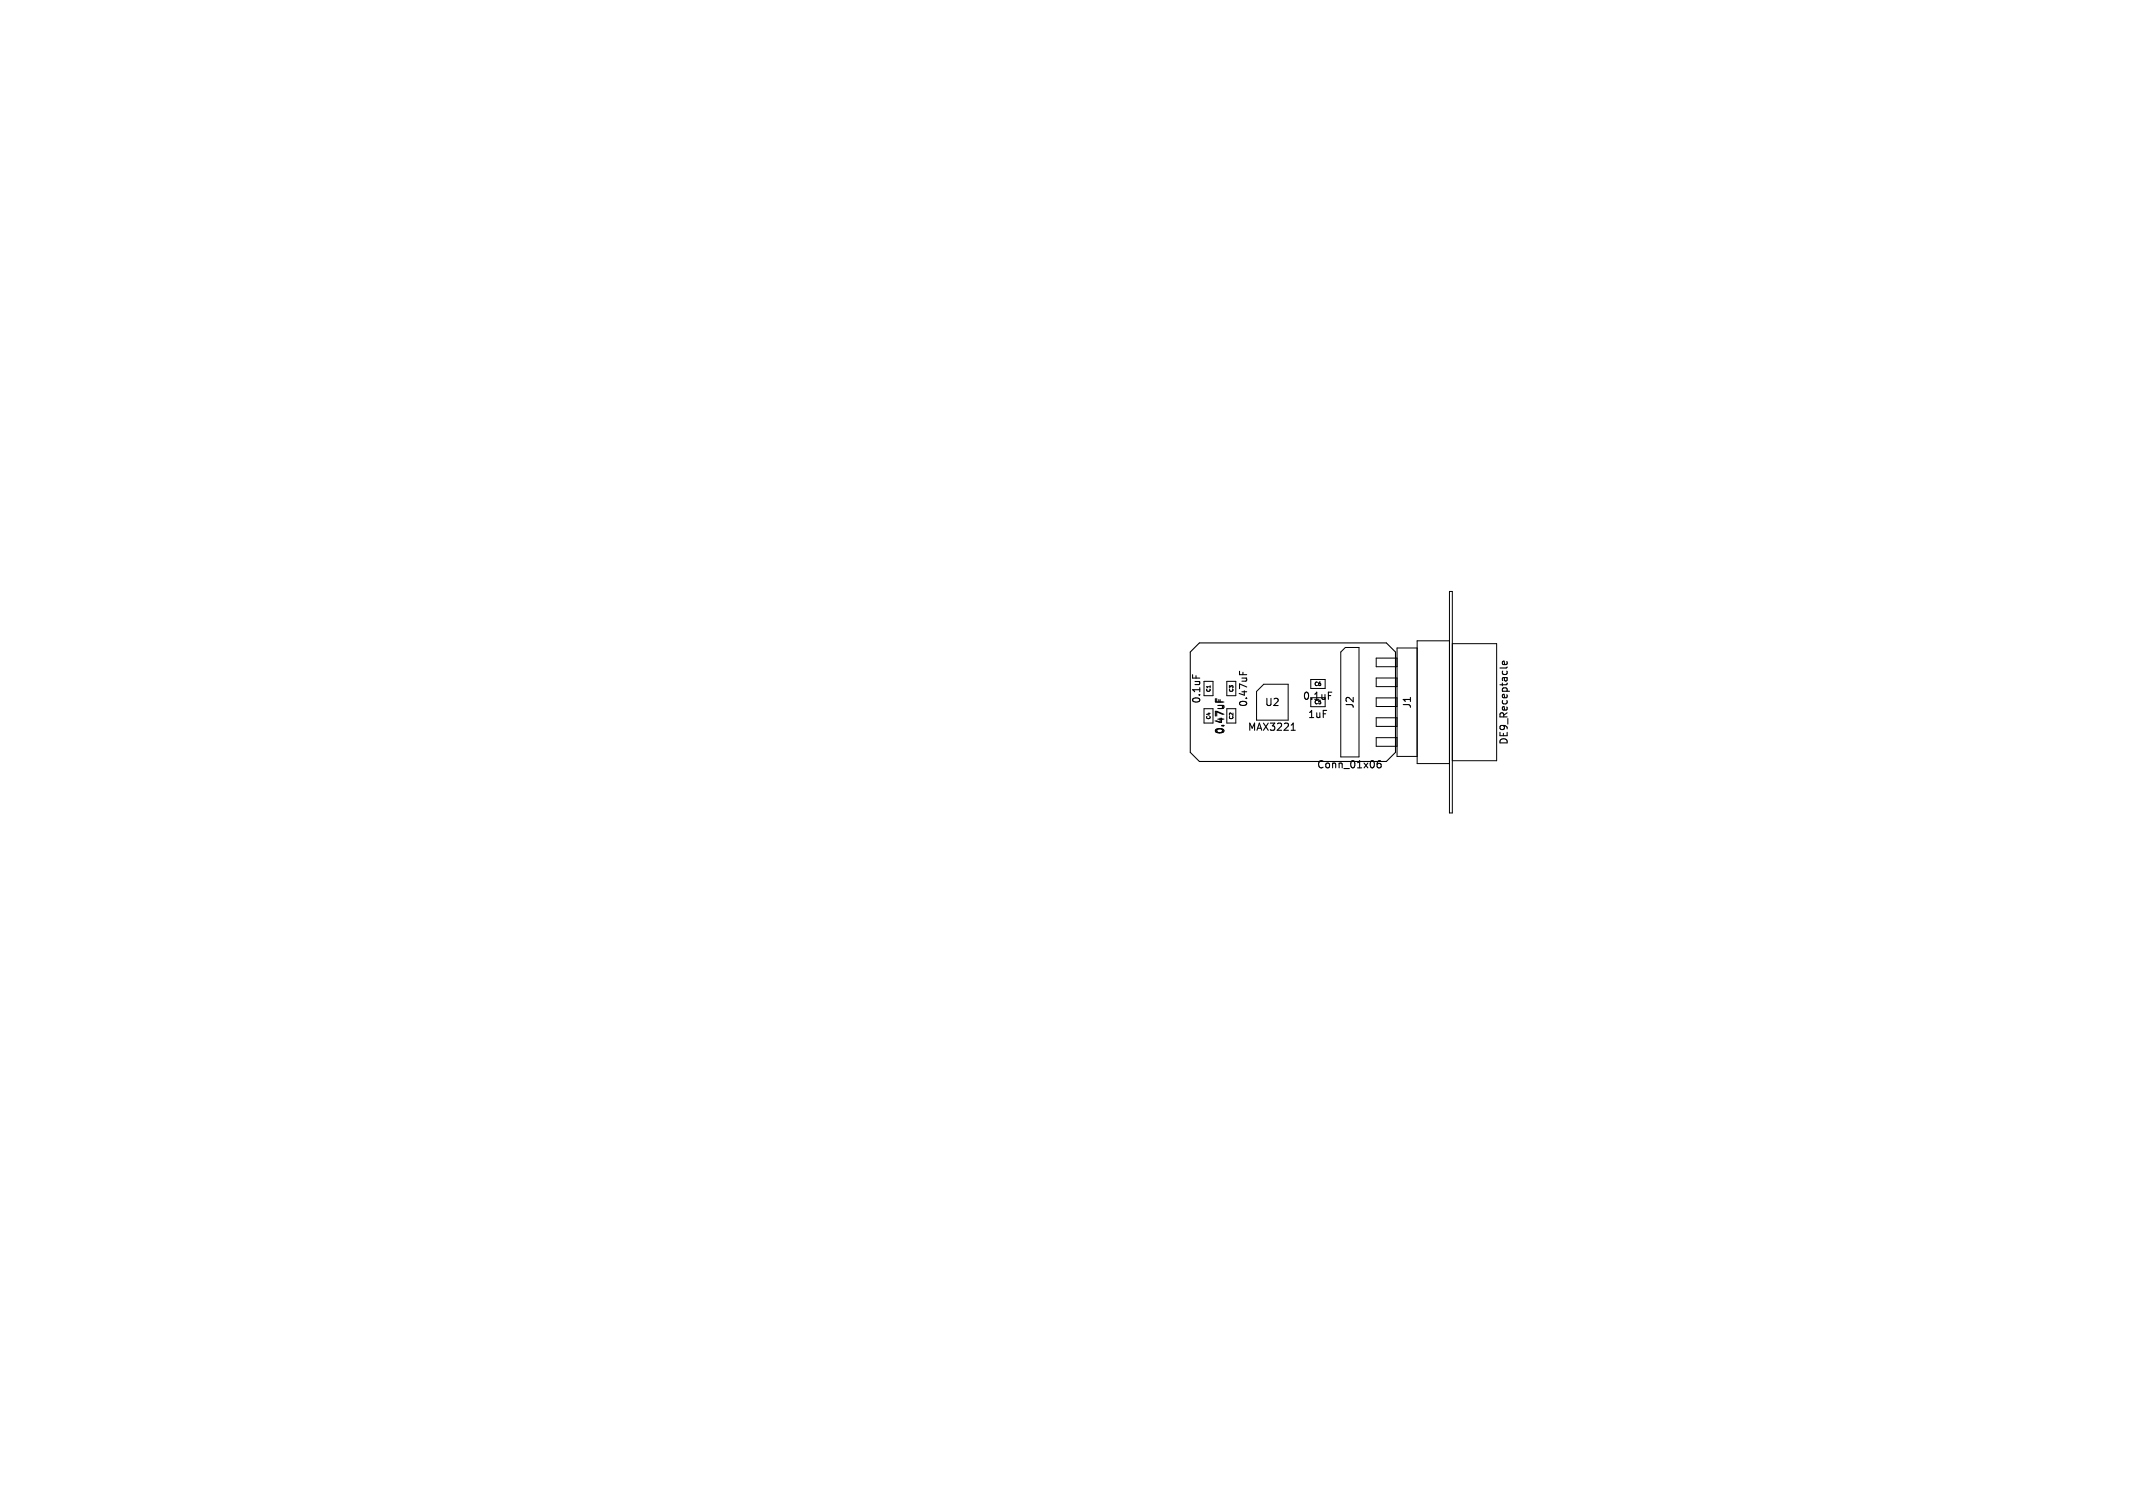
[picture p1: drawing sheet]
<svg xmlns="http://www.w3.org/2000/svg" width="297mm" height="210mm" viewBox="0 0 297 210" stroke-linecap="round" stroke-linejoin="round" font-family="sans-serif">
<defs><g id="words">
<g font-size="1.4">
<text x="167.3" y="98" transform="rotate(-90 167.3 98)">0.1uF</text>
<text x="173.7" y="101.9">MAX3221</text>
<text x="173.8" y="98.5" transform="rotate(-90 173.8 98.5)">0.47uF</text>
<text x="176.1" y="98.5">U2</text>
<text x="181.4" y="97.6">0.1uF</text>
<text x="182.1" y="100.2">1uF</text>
<text x="188.6" y="98.7" transform="rotate(-90 188.6 98.7)">J2</text>
<text x="196.6" y="98.7" transform="rotate(-90 196.6 98.7)">J1</text>
<text x="170.6" y="102.3" transform="rotate(-90 170.6 102.3)">0.47uF</text>
<text x="183.3" y="107.2">Conn_01x06</text>
<text x="210.1" y="103.8" transform="rotate(-90 210.1 103.8)">DE9_Receptacle</text>
</g>
<g font-size=".7">
<text x="183" y="95.6">C6</text>
<text x="168.6" y="100.2" transform="rotate(-90 168.6 100.2)">C4</text>
<text x="168.6" y="96.4" transform="rotate(-90 168.6 96.4)">C1</text>
<text x="171.8" y="100.2" transform="rotate(-90 171.8 100.2)">C2</text>
<text x="171.8" y="96.4" transform="rotate(-90 171.8 96.4)">C3</text>
<text x="183" y="98.1">C5</text>
</g>
</g></defs>
<path d="M165.7 90.8l1.3-1.3h26l1.3 1.3v14l-1.3 1.2h-26l-1.3-1.2zM169.2 97.3v.5M169.4 97.3v.5M169.7 97.4v.4M169.9 97.4v.4M172.6 93.5v.5M173.1 93.6v.4M209.2 92.5v-.3l.2-.1 .1 .5M209.8 92.1v.4M179.8 101.7h.6M191.9 106.3h.2l.2 .2v.3l-.4 .1M192.2 105.9l-.3 .1" fill="none" stroke="#000" stroke-width=".15"/>
<g fill="none" stroke="#000" stroke-width=".14">
<path d="M167.6 98.7h1.3v2h-1.3zM167.6 94.9h1.3v2h-1.3M170.8 98.7h1.3v2h-1.3M170.8 94.9h1.3v2h-1.3zM175 96.3l1-1h3.4v5h-4.4zM182.5 94.6h2v1.3h-2zM182.5 97.2v1.2h2v-1.2M187.3 90.2h1.9v15.2h-2.5v-14.6zM194.5 91.7h-2.9v1.1h2.9M194.5 94.4h-2.9v1.2h2.9M194.5 97.2h-2.9v1.2h2.9M194.5 100h-2.9v1.2h2.9"/>
<path d="M197.3 90.2h-2.8v15.1h2.8M201.8 89.2h-4.5v17.1h4.5M201.8 82.4h.4v30.8h-.4zM202.2 89.6h6.2v16.3h-6.2M194.5 102.7h-2.9v1.2h2.9"/>
</g>
<use href="#words"/>
</svg>
